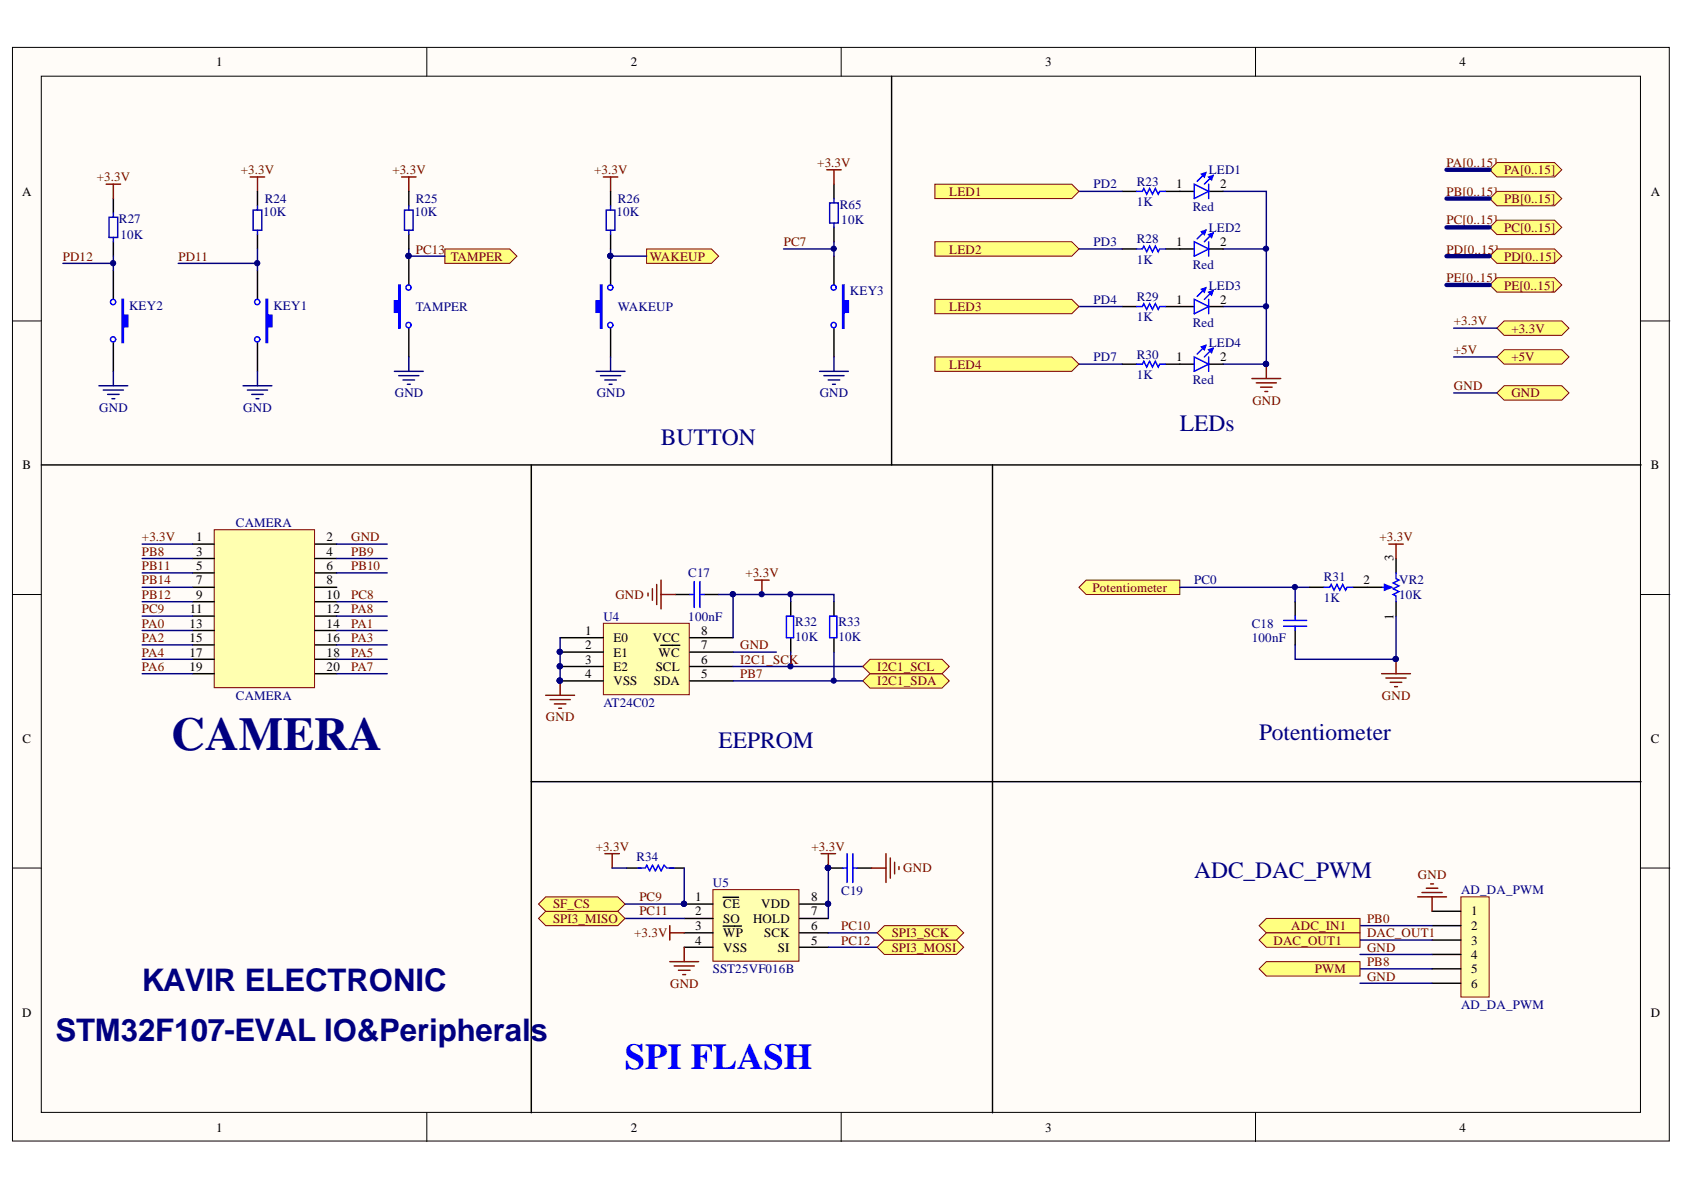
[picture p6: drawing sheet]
<svg xmlns="http://www.w3.org/2000/svg" width="297mm" height="210mm" viewBox="0 0 297 210" stroke-linecap="round" stroke-linejoin="round" font-family="sans-serif">
<defs><g id="words">
<text font-size="8.3" fill="#000080" x="30.2" y="132.3">CAMERA</text>
<text font-size="6.4" fill="#00f" x="110.2" y="188.5">SPI FLASH</text>
<g font-size="5.5" fill="#000080">
<text x="25" y="174.8">KAVIR ELECTRONIC</text>
<text x="9.8" y="183.7">STM32F107-EVAL IO&amp;Peripherals</text>
</g>
<g font-size="4.1" fill="#000080">
<text x="208.1" y="76">LEDs</text>
<text x="116.6" y="78.5">BUTTON</text>
<text x="126.7" y="131.9">EEPROM</text>
<text x="222.1" y="130.6">Potentiometer</text>
<text x="210.7" y="154.8">ADC_DAC_PWM</text>
</g>
<g font-size="2.3">
<text x="38.2" y="11.7">1</text>
<text x="111.3" y="11.7">2</text>
<text x="184.4" y="11.7">3</text>
<text x="257.5" y="11.7">4</text>
<text x="3.9" y="34.5">A</text>
<text x="207.5" y="33.2">1</text>
<text x="215.2" y="33.2">2</text>
<text x="291.2" y="34.5">A</text>
<text x="207.5" y="43.5">1</text>
<text x="215.2" y="43.5">2</text>
<text x="207.5" y="53.6">1</text>
<text x="215.2" y="53.6">2</text>
<text x="207.5" y="63.7">1</text>
<text x="215.2" y="63.7">2</text>
<text x="4" y="82.8">B</text>
<text x="291.2" y="82.8">B</text>
<text x="34.6" y="95.4">1</text>
<text x="57.6" y="95.4">2</text>
<text x="34.6" y="98">3</text>
<text x="34.6" y="100.5">5</text>
<text x="57.6" y="98">4</text>
<text x="57.6" y="100.5">6</text>
<text x="245.8" y="99" transform="rotate(-90 245.8 99)">3</text>
<text x="34.6" y="103.1">7</text>
<text x="34.6" y="105.7">9</text>
<text x="57.6" y="103.1">8</text>
<text x="57.6" y="105.7">10</text>
<text x="240.5" y="103.1">2</text>
<text x="33.4" y="110.7">13</text>
<text x="33.4" y="113.3">15</text>
<text x="33.5" y="108.2">11</text>
<text x="57.6" y="108.2">12</text>
<text x="57.6" y="110.7">14</text>
<text x="57.6" y="113.3">16</text>
<text x="103.2" y="112">1</text>
<text x="108.2" y="113.3">E0</text>
<text x="115.1" y="113.3">VCC</text>
<text x="123.7" y="112">8</text>
<text x="245.8" y="109.3" transform="rotate(-90 245.8 109.3)">1</text>
<text x="33.4" y="115.8">17</text>
<text x="33.4" y="118.4">19</text>
<text x="57.6" y="115.8">18</text>
<text x="57.6" y="118.4">20</text>
<text x="103.2" y="114.6">2</text>
<text x="103.2" y="117.1">3</text>
<text x="103.2" y="119.6">4</text>
<text x="108.2" y="115.8">E1</text>
<text x="108.2" y="118.4">E2</text>
<text x="115.7" y="118.4">SCL</text>
<text x="116.2" y="115.8">WC</text>
<text x="123.7" y="119.6">5</text>
<text x="123.7" y="117.1">6</text>
<text x="123.7" y="114.6">7</text>
<text x="108.2" y="120.9">VSS</text>
<text x="115.3" y="120.9">SDA</text>
<text x="4" y="131">C</text>
<text x="291.2" y="131">C</text>
<text x="122.6" y="158.9">1</text>
<text x="122.6" y="161.5">2</text>
<text x="127.6" y="160.2">CE</text>
<text x="134.3" y="160.2">VDD</text>
<text x="143.1" y="161.5">7</text>
<text x="143.1" y="158.9">8</text>
<text x="259.5" y="161.5">1</text>
<text x="122.6" y="164.1">3</text>
<text x="122.6" y="166.6">4</text>
<text x="127.6" y="162.7">SO</text>
<text x="127.6" y="165.4">WP</text>
<text x="127.6" y="167.9">VSS</text>
<text x="132.8" y="162.7">HOLD</text>
<text x="134.8" y="165.4">SCK</text>
<text x="137.2" y="167.9">SI</text>
<text x="143.1" y="166.6">5</text>
<text x="143.1" y="164.1">6</text>
<text x="259.5" y="164.1">2</text>
<text x="259.5" y="166.6">3</text>
<text x="259.5" y="169.2">4</text>
<text x="259.5" y="171.7">5</text>
<text x="3.9" y="179.3">D</text>
<text x="259.5" y="174.2">6</text>
<text x="291.2" y="179.3">D</text>
<text x="38.2" y="199.6">1</text>
<text x="111.3" y="199.6">2</text>
<text x="184.4" y="199.6">3</text>
<text x="257.5" y="199.6">4</text>
</g>
<g font-size="2.3" fill="#800000">
<text x="144.2" y="29.4">+3.3V</text>
<text x="255.2" y="29.4">PA[0..15]</text>
<text x="17.1" y="32">+3.3V</text>
<text x="42.5" y="30.7">+3.3V</text>
<text x="69.2" y="30.7">+3.3V</text>
<text x="104.8" y="30.7">+3.3V</text>
<text x="167.4" y="34.5">LED1</text>
<text x="255.2" y="34.5">PB[0..15]</text>
<text x="265.3" y="30.7">PA[0..15]</text>
<text x="265.3" y="35.8">PB[0..15]</text>
<text x="255.2" y="39.6">PC[0..15]</text>
<text x="265.3" y="40.8">PC[0..15]</text>
<text x="11.1" y="46">PD12</text>
<text x="31.5" y="46">PD11</text>
<text x="73.4" y="44.7">PC13</text>
<text x="79.5" y="46">TAMPER</text>
<text x="114.6" y="46">WAKEUP</text>
<text x="138.2" y="43.5">PC7</text>
<text x="167.4" y="44.7">LED2</text>
<text x="255.2" y="44.7">PD[0..15]</text>
<text x="265.3" y="46">PD[0..15]</text>
<text x="255.2" y="49.8">PE[0..15]</text>
<text x="265.3" y="51.1">PE[0..15]</text>
<text x="167.4" y="54.9">LED3</text>
<text x="256.4" y="57.4">+3.3V</text>
<text x="266.6" y="58.7">+3.3V</text>
<text x="167.4" y="65">LED4</text>
<text x="256.4" y="62.5">+5V</text>
<text x="266.6" y="63.7">+5V</text>
<text x="220.9" y="71.4">GND</text>
<text x="256.4" y="68.8">GND</text>
<text x="266.6" y="70.1">GND</text>
<text x="25" y="95.4">+3.3V</text>
<text x="61.9" y="95.4">GND</text>
<text x="243.3" y="95.4">+3.3V</text>
<text x="25" y="98">PB8</text>
<text x="25" y="100.5">PB11</text>
<text x="61.9" y="98">PB9</text>
<text x="61.9" y="100.5">PB10</text>
<text x="131.5" y="101.8">+3.3V</text>
<text x="25" y="103.1">PB14</text>
<text x="25" y="105.7">PB12</text>
<text x="61.9" y="105.7">PC8</text>
<text x="108.5" y="105.7">GND</text>
<text x="192.7" y="104.4">Potentiometer</text>
<text x="25" y="108.2">PC9</text>
<text x="25" y="113.3">PA2</text>
<text x="25" y="110.7">PA0</text>
<text x="61.9" y="108.2">PA8</text>
<text x="61.9" y="110.7">PA1</text>
<text x="61.9" y="113.3">PA3</text>
<text x="25" y="118.4">PA6</text>
<text x="25" y="115.8">PA4</text>
<text x="61.9" y="118.4">PA7</text>
<text x="61.9" y="115.8">PA5</text>
<text x="130.5" y="114.6">GND</text>
<text x="130.5" y="119.6">PB7</text>
<text x="130.5" y="117.1">I2C1_SCK</text>
<text x="154.7" y="118.4">I2C1_SCL</text>
<text x="154.7" y="120.9">I2C1_SDA</text>
<text x="243.7" y="123.4">GND</text>
<text x="96.3" y="127.2">GND</text>
<text x="105.1" y="150.1">+3.3V</text>
<text x="143.2" y="150.1">+3.3V</text>
<text x="159.3" y="153.9">GND</text>
<text x="250.1" y="155.1">GND</text>
<text x="97.5" y="160.2">SF_CS</text>
<text x="112.8" y="158.9">PC9</text>
<text x="112.8" y="161.5">PC11</text>
<text x="97.5" y="162.7">SPI3_MISO</text>
<text x="111.8" y="165.4">+3.3V</text>
<text x="148.4" y="164.1">PC10</text>
<text x="148.4" y="166.6">PC12</text>
<text x="157.3" y="167.9">SPI3_MOSI</text>
<text x="157.3" y="165.4">SPI3_SCK</text>
<text x="224.6" y="166.6">DAC_OUT1</text>
<text x="227.8" y="164.1">ADC_IN1</text>
<text x="241.1" y="162.7">PB0</text>
<text x="241.1" y="165.4">DAC_OUT1</text>
<text x="241.1" y="167.9">GND</text>
<text x="231.9" y="171.7">PWM</text>
<text x="241.1" y="170.4">PB8</text>
<text x="241.1" y="173">GND</text>
<text x="118.2" y="174.2">GND</text>
</g>
<g font-size="2.3" fill="#000080">
<text x="46.7" y="35.8">R24</text>
<text x="73.4" y="35.8">R25</text>
<text x="109" y="35.8">R26</text>
<text x="192.9" y="33.2">PD2</text>
<text x="200.5" y="32.7">R23</text>
<text x="213.2" y="30.7">LED1</text>
<text x="21" y="39.3">R27</text>
<text x="46.4" y="38.1">10K</text>
<text x="73.1" y="38.1">10K</text>
<text x="108.7" y="38.1">10K</text>
<text x="148.1" y="36.8">R65</text>
<text x="148.4" y="39.6">10K</text>
<text x="200.5" y="36.3">1K</text>
<text x="210.4" y="37.3">Red</text>
<text x="213.2" y="40.8">LED2</text>
<text x="21.2" y="42.1">10K</text>
<text x="192.9" y="43.5">PD3</text>
<text x="200.5" y="42.9">R28</text>
<text x="200.5" y="46.5">1K</text>
<text x="210.4" y="47.5">Red</text>
<text x="149.9" y="52.1">KEY3</text>
<text x="192.9" y="53.6">PD4</text>
<text x="200.5" y="53.1">R29</text>
<text x="213.2" y="51.1">LED3</text>
<text x="22.8" y="54.6">KEY2</text>
<text x="48.2" y="54.6">KEY1</text>
<text x="73.4" y="54.9">TAMPER</text>
<text x="109" y="54.9">WAKEUP</text>
<text x="200.5" y="56.6">1K</text>
<text x="210.4" y="57.7">Red</text>
<text x="192.9" y="63.7">PD7</text>
<text x="200.5" y="63.2">R30</text>
<text x="213.2" y="61.2">LED4</text>
<text x="69.6" y="70.1">GND</text>
<text x="105.2" y="70.1">GND</text>
<text x="144.6" y="70.1">GND</text>
<text x="200.5" y="66.8">1K</text>
<text x="210.4" y="67.8">Red</text>
<text x="17.5" y="72.6">GND</text>
<text x="42.9" y="72.6">GND</text>
<text x="41.6" y="92.9">CAMERA</text>
<text x="121.4" y="101.8">C17</text>
<text x="210.7" y="103.1">PC0</text>
<text x="233.5" y="102.5">R31</text>
<text x="233.5" y="106.2">1K</text>
<text x="246.8" y="103.1">VR2</text>
<text x="246.8" y="105.7">10K</text>
<text x="106.4" y="109.5">U4</text>
<text x="121.4" y="109.5">100nF</text>
<text x="140.3" y="110.5">R32</text>
<text x="140.3" y="113">10K</text>
<text x="147.9" y="110.5">R33</text>
<text x="147.9" y="113">10K</text>
<text x="220.8" y="110.7">C18</text>
<text x="220.8" y="113.3">100nF</text>
<text x="41.6" y="123.4">CAMERA</text>
<text x="106.4" y="124.7">AT24C02</text>
<text x="112.3" y="151.8">R34</text>
<text x="125.7" y="156.4">U5</text>
<text x="148.4" y="157.9">C19</text>
<text x="257.7" y="157.7">AD_DA_PWM</text>
<text x="125.7" y="171.7">SST25VF016B</text>
<text x="257.7" y="178">AD_DA_PWM</text>
</g>
</g></defs>
<g fill="#fffcf8" stroke="#000" stroke-width=".18">
<path d="M2.2 8.4h292.2v192.9h-292.2z"/>
<path d="M7.3 13.4h282.1v182.8h-282.1z"/>
</g>
<path d="M75.3 8.4v5M148.4 8.4v5M221.5 8.4v5M2.2 56.6h5.1M289.5 56.6h5M2.2 104.9h5.1M289.5 104.9h5M2.2 153.1h5.1M289.5 153.1h5M75.3 196.3v5.1M148.4 196.3v5.1M221.5 196.3v5.1" fill="none" stroke="#000" stroke-width=".18"/>
<path d="M190.3 33.8h7.6M215.7 33.8h7.7v30.4h-7.7M190.3 43.9h7.6M190.3 54.1h7.6M215.7 43.9h7.7M215.7 54.1h7.7M190.3 64.2h7.6" fill="none" stroke="#000080" stroke-width=".25"/>
<g fill="#000080" stroke="#000080" stroke-width=".18">
<circle cx="223.3" cy="43.9" r=".46"/>
<circle cx="223.3" cy="54" r=".47"/>
<circle cx="223.3" cy="64.2" r=".47"/>
</g>
<path d="M220.8 66.8h5.1M221.6 67.5h3.5M222.3 68.3h2.1M223.1 69.1h.5M223.4 64.2v2.6" fill="none" stroke="#800000" stroke-width=".25"/>
<path d="M197.9 33.8h2.6M205.6 33.8h2.5M197.9 43.9h2.6M197.9 54.1h2.6M205.6 43.9h2.5M205.6 54.1h2.5M197.9 64.2h2.6M205.6 64.2h2.5" fill="none" stroke="#000" stroke-width=".25"/>
<path d="M200.5 33.8h1l.3-.6 .5 1.1 .5-1.1 .5 1.1 .5-1.1 .5 1.1 .3-.5h1M200.5 43.9h1l.3-.5 .5 1 .5-1 .5 1 .5-1 .5 1 .3-.5h1M200.5 54.1h1l.3-.5 .5 1 .5-1 .5 1 .5-1 .5 1 .3-.5h1M200.5 64.2h1l.3-.5 .5 1 .5-1 .5 1 .5-1 .5 1 .3-.5h1" fill="none" stroke="#00f" stroke-width=".25"/>
<g fill="#ffff80" stroke="#800000" stroke-width=".18">
<path d="M164.9 63h24.1l1.3 1.2-1.3 1.3h-24.1z" fill-rule="evenodd"/>
<path d="M164.9 52.8h24.1l1.3 1.3-1.3 1.2h-24.1z" fill-rule="evenodd"/>
<path d="M164.9 32.5h24.1l1.3 1.3-1.3 1.2h-24.1z" fill-rule="evenodd"/>
<path d="M164.9 42.6h24.1l1.3 1.3-1.3 1.3h-24.1z" fill-rule="evenodd"/>
</g>
<path d="M246.2 98.5v2.6M246.2 106.1v2.6" fill="none" stroke="#000" stroke-width=".25"/>
<path d="M243.7 103.6h1.3" fill="none" stroke="#00f" stroke-width=".25"/>
<path d="M244.2 103.1l1.3 .5-1.3 .5z" fill="#00f"/>
<path d="M244.2 103.1l1.3 .5-1.3 .5zM246.2 101.1v1l.6 .2-1.1 .5 1.1 .5-1.1 .5 1.1 .6-1.1 .5 .5 .2v1" fill="none" stroke="#00f" stroke-width=".25"/>
<path d="M241.2 103.6h2.5" fill="none" stroke="#000" stroke-width=".25"/>
<path d="M245 96h2.5M246.2 96v2.5M243.7 118.8h5.1M244.5 119.6h3.5M246.2 116.3v2.5M245.2 120.4h2.1M246 121.1h.5" fill="none" stroke="#800000" stroke-width=".25"/>
<circle cx="246.2" cy="116.2" r=".46" fill="#000080" stroke="#000080" stroke-width=".18"/>
<path d="M190.3 103.6l1.3-1.3h16.5v2.6h-16.5z" fill-rule="evenodd" fill="#ffff80" stroke="#800000" stroke-width=".18"/>
<path d="M228.5 106.1v2.6M228.5 111.2v2.6" fill="none" stroke="#000" stroke-width=".25"/>
<path d="M226.4 109.4h4.1M226.4 110.5h4.1M228.5 108.7v.7M228.5 110.5v.7" fill="none" stroke="#00f" stroke-width=".25"/>
<path d="M228.5 103.6v2.5M246.2 108.7v7.6h-17.7v-2.5" fill="none" stroke="#000080" stroke-width=".25"/>
<g fill="#000080" stroke="#000080" stroke-width=".18">
<circle cx="228.4" cy="103.5" r=".46"/>
<circle cx="246.2" cy="116.2" r=".46"/>
</g>
<path d="M78.5 43.9h11.4l1.3 1.3-1.3 1.3h-11.4z" fill-rule="evenodd" fill="#ffff80" stroke="#800000" stroke-width=".18"/>
<path d="M72.1 43.9v1.3h6.4" fill="none" stroke="#000080" stroke-width=".25"/>
<circle cx="72.1" cy="45.1" r=".46" fill="#000080" stroke="#000080" stroke-width=".18"/>
<path d="M152.2 120.1l1.3-1.3h12.7l1.2 1.3-1.2 1.3h-12.7z" fill-rule="evenodd" fill="#ffff80" stroke="#800000" stroke-width=".18"/>
<path d="M208.1 103.6h22.9" fill="none" stroke="#000080" stroke-width=".25"/>
<path d="M106.4 109.9h15.2v12.6h-15.2z" fill="#ffffb0" stroke="#800000" stroke-width=".18"/>
<g fill="none" stroke="#000" stroke-width=".25">
<path d="M157.3 13.4v68.6M72.1 45.2v5.1M72.1 57.9v5.1M7.3 82h282.2M93.7 82v55.9h195.8M175.1 82v55.9M98.8 112.5h7.6M98.8 115h7.6M98.8 117.6h7.6M116.5 113.8h3.4M119.1 104.9h2.6M121.7 112.5h7.6"/>
<path d="M121.7 115h7.6M121.7 117.6h7.6M124.2 104.9h2.6M231 103.6h2.5M238.6 103.6h2.6M98.8 120.1h7.6M121.7 120.1h7.6"/>
</g>
<g fill="#000080" stroke="#000080" stroke-width=".18">
<circle cx="98.7" cy="115" r=".46"/>
<circle cx="98.7" cy="117.5" r=".47"/>
<circle cx="98.7" cy="120.1" r=".46"/>
<circle cx="134.3" cy="104.8" r=".46"/>
<circle cx="129.3" cy="104.8" r=".46"/>
<circle cx="72.1" cy="45.1" r=".46"/>
</g>
<path d="M114.3 104.6v.5M115.1 103.8v2.1M115.8 103.1v3.5M116.6 102.3v5.1M116.6 104.9h2.5M133.1 102.3h2.6M134.4 102.3v2.6M96.3 122.6h5M97 123.4h3.6M97.8 124.2h2M98.5 124.9h.6M98.8 120.1v2.5" fill="none" stroke="#800000" stroke-width=".25"/>
<path d="M98.8 112.5v7.6M126.8 104.9h2.5M129.3 117.6h22.9M129.3 115h7.6M129.3 120.1h22.9" fill="none" stroke="#000080" stroke-width=".25"/>
<path d="M121.7 104.9h.7M122.4 102.6v4.6M123.5 104.9h.7M123.5 102.6v4.6M233.5 103.6h1.1l.2-.5 .5 1 .5-1 .5 1 .5-1 .5 1 .3-.5h1" fill="none" stroke="#00f" stroke-width=".25"/>
<path d="M70.3 50.3h.3v7.6h-.3v-2.8h-.7v-2h.7z" fill-rule="evenodd" fill="#00f"/>
<g fill="none" stroke="#00f" stroke-width=".25">
<path d="M70.3 50.3h.3v7.6h-.3v-2.8h-.7v-2h.7z"/>
<circle cx="72.1" cy="57.3" r=".46"/>
<circle cx="72.1" cy="50.7" r=".46"/>
</g>
<circle cx="72.1" cy="45.1" r=".46" fill="#000080" stroke="#000080" stroke-width=".18"/>
<path d="M69.6 65.5h5.1M70.3 66.3h3.6M71.1 67h2M71.9 67.8h.5M72.1 63v2.5" fill="none" stroke="#000080" stroke-width=".25"/>
<path d="M70.8 31.2h2.6M72.1 31.2v2.6" fill="none" stroke="#800000" stroke-width=".25"/>
<path d="M45.4 47.7v5.1M45.4 60.4v5.1" fill="none" stroke="#000" stroke-width=".25"/>
<path d="M46.9 52.8h.3v2.8h.8v2h-.8v2.8h-.3z" fill-rule="evenodd" fill="#00f"/>
<g fill="none" stroke="#00f" stroke-width=".25">
<path d="M46.9 52.8h.3v2.8h.8v2h-.8v2.8h-.3z"/>
<circle cx="45.4" cy="53.3" r=".46"/>
<circle cx="45.4" cy="59.9" r=".46"/>
</g>
<path d="M44.1 31.2h2.6M45.4 31.2v2.6" fill="none" stroke="#800000" stroke-width=".25"/>
<path d="M45.4 33.8v2.5M72.1 33.8v2.5M20 47.7v5.1M45.4 41.4v2.5M72.1 41.4v2.5M20 60.4v5.1" fill="none" stroke="#000" stroke-width=".25"/>
<path d="M45.4 36.3v.8h-.7v3.5h.7v.8M45.4 37.1h.8v3.5h-.8M72.1 36.3v.8h-.8v3.5h.8v.8M72.1 37.1h.8v3.5h-.8" fill="none" stroke="#0000bf" stroke-width=".25"/>
<path d="M31.4 46.5h14M45.4 43.9v3.8" fill="none" stroke="#000080" stroke-width=".25"/>
<circle cx="45.4" cy="46.4" r=".46" fill="#000080" stroke="#000080" stroke-width=".18"/>
<path d="M21.5 52.8h.3v2.8h.7v2h-.7v2.8h-.3z" fill-rule="evenodd" fill="#00f"/>
<g fill="none" stroke="#00f" stroke-width=".25">
<path d="M21.5 52.8h.3v2.8h.7v2h-.7v2.8h-.3z"/>
<circle cx="19.9" cy="53.3" r=".46"/>
<circle cx="19.9" cy="59.9" r=".46"/>
</g>
<path d="M20 35v2.6M20 42.6v2.6" fill="none" stroke="#000" stroke-width=".25"/>
<path d="M20 37.6v.7h-.8v3.6h.8v.7M20 38.3h.8v3.6h-.8" fill="none" stroke="#0000bf" stroke-width=".25"/>
<path d="M11.1 46.5h8.9M20 45.2v2.5M42.9 68h5.1M43.6 68.8h3.6M44.4 69.6h2M45.2 70.3h.5M45.4 65.5v2.5" fill="none" stroke="#000080" stroke-width=".25"/>
<circle cx="19.9" cy="46.4" r=".46" fill="#000080" stroke="#000080" stroke-width=".18"/>
<path d="M114.1 43.9h11.4l1.3 1.3-1.3 1.3h-11.4z" fill-rule="evenodd" fill="#ffff80" stroke="#800000" stroke-width=".18"/>
<path d="M107.7 43.9v1.3h6.4" fill="none" stroke="#000080" stroke-width=".25"/>
<circle cx="107.6" cy="45.1" r=".46" fill="#000080" stroke="#000080" stroke-width=".18"/>
<path d="M107.7 45.2v5.1M107.7 57.9v5.1" fill="none" stroke="#000" stroke-width=".25"/>
<path d="M105.9 50.3h.3v7.6h-.3v-2.8h-.7v-2h.7z" fill-rule="evenodd" fill="#00f"/>
<g fill="none" stroke="#00f" stroke-width=".25">
<path d="M105.9 50.3h.3v7.6h-.3v-2.8h-.7v-2h.7zM138.7 108.7h1.3v3.8h-1.3zM146.3 108.7h1.3v3.8h-1.3z"/>
<circle cx="107.6" cy="57.3" r=".46"/>
<circle cx="107.6" cy="50.7" r=".46"/>
</g>
<g fill="#000080" stroke="#000080" stroke-width=".18">
<circle cx="107.6" cy="45.1" r=".46"/>
<circle cx="139.4" cy="117.5" r=".46"/>
<circle cx="147.1" cy="120.1" r=".46"/>
<circle cx="129.3" cy="104.8" r=".46"/>
<circle cx="139.4" cy="104.8" r=".46"/>
</g>
<g fill="none" stroke="#000080" stroke-width=".25">
<path d="M17.5 68h5M18.2 68.8h3.6M19 69.6h2M19.7 70.3h.5M20 65.5v2.5M105.2 65.5h5M105.9 66.3h3.6M106.7 67h2M107.4 67.8h.6M107.7 63v2.5M139.5 104.9v1.2M139.5 115v2.6"/>
<path d="M147.1 106.1v-1.2h-17.8v7.6M147.1 115v5.1"/>
</g>
<path d="M18.7 32.5h2.6M20 32.5v2.5M106.4 31.2h2.6M107.7 31.2v2.6" fill="none" stroke="#800000" stroke-width=".25"/>
<path d="M107.7 33.8v2.5M107.7 41.4v2.5M139.5 106.1v2.6M139.5 112.5v2.5M147.1 106.1v2.6M147.1 112.5v2.5" fill="none" stroke="#000" stroke-width=".25"/>
<path d="M107.7 36.3v.8h-.8v3.5h.8v.8M107.7 37.1h.8v3.5h-.8" fill="none" stroke="#0000bf" stroke-width=".25"/>
<path d="M257.7 158.2h5v17.7h-5z" fill="#ffffb0" stroke="#800000" stroke-width=".18"/>
<path d="M252.6 160.7h5.1M252.6 163.3h5.1M252.6 165.8h5.1M252.6 168.4h5.1M252.6 170.9h5.1M252.6 173.4h5.1" fill="none" stroke="#000" stroke-width=".25"/>
<path d="M250.1 158.2h5M250.8 157.4h3.6M251.6 156.7h2M252.3 155.9h.6M252.6 158.2v2.5" fill="none" stroke="#800000" stroke-width=".25"/>
<path d="M239.9 163.3h12.7M239.9 165.8h12.7M239.9 168.4h12.7M239.9 170.9h12.7M239.9 173.4h12.7" fill="none" stroke="#000080" stroke-width=".25"/>
<g fill="#ffff80" stroke="#800000" stroke-width=".18">
<path d="M222.1 163.3l1.3-1.3h16.5v2.5h-16.5z" fill-rule="evenodd"/>
<path d="M222.1 165.8l1.3-1.3h16.5v2.6h-16.5z" fill-rule="evenodd"/>
<path d="M222.1 170.9l1.3-1.3h16.5v2.6h-16.5z" fill-rule="evenodd"/>
</g>
<path d="M125.7 156.9h15.2v12.6h-15.2z" fill="#ffffb0" stroke="#800000" stroke-width=".18"/>
<g fill="none" stroke="#000" stroke-width=".25">
<path d="M93.7 137.9v58.4M175.1 137.9v58.4M110.5 153.1h2.6M118.1 153.1h2.6M120.7 159.5h5.1M127.6 158.3h1.3M129 158.3h1.3M141 159.5h5.1M146.1 153.1h2.6M151.2 153.1h2.5M120.7 162h5.1M120.7 164.5h5.1"/>
<path d="M120.7 167.1h5.1M127.6 163.4h3.2M141 162h5.1M141 164.5h5.1M141 167.1h5.1"/>
</g>
<g fill="#000080" stroke="#000080" stroke-width=".18">
<circle cx="120.6" cy="159.4" r=".46"/>
<circle cx="146.1" cy="159.4" r=".46"/>
<circle cx="146.1" cy="153.1" r=".46"/>
</g>
<path d="M112.6 153.1h1.2l.3-.5 .5 1 .5-1 .5 1 .5-1 .5 1 .5-1 .5 .5h1.3M148.7 153.1h.7M149.4 150.6v5.1M150.4 150.6v5.1M150.4 153.1h.8" fill="none" stroke="#00f" stroke-width=".25"/>
<g fill="none" stroke="#800000" stroke-width=".25">
<path d="M106.7 150.6h2.5M108 150.6v2.5M144.8 150.6h2.6M146.1 150.6v2.5M153.7 153.1h2.6M156.3 150.6v5.1M157 151.3v3.6M157.8 152.1v2M158.6 152.9v.5M118.1 163.3v2.5M118.1 164.5h2.6M118.1 169.6h5.1"/>
<path d="M118.9 170.4h3.6M119.7 171.1h2M120.4 171.9h.5M120.7 167.1v2.5"/>
</g>
<path d="M108 153.1h2.5M120.7 153.1v6.4h-10.5M146.1 153.1v8.9M110.2 162h10.5M146.1 164.5h8.6M146.1 167.1h8.6" fill="none" stroke="#000080" stroke-width=".25"/>
<path d="M37.8 93.4h17.7v27.9h-17.7z" fill="#ffffb0" stroke="#800000" stroke-width=".18"/>
<g fill="none" stroke="#000" stroke-width=".25">
<path d="M208.1 33.8h2.6M213.2 33.8h2.5M34 96h3.8M34 98.5h3.8M55.6 96h3.8M55.6 98.5h3.8M34 101.1h3.8M34 103.6h3.8M34 106.1h3.8M34 108.7h3.8M34 111.2h3.8M34 113.8h3.8"/>
<path d="M34 116.3h3.8M34 118.8h3.8M55.6 101.1h3.8M55.6 103.6h3.8M55.6 106.1h3.8M55.6 108.7h3.8M55.6 111.2h3.8M55.6 113.8h3.8M55.6 116.3h3.8M55.6 118.8h3.8"/>
</g>
<g fill="none" stroke="#000080" stroke-width=".25">
<path d="M25.1 96h8.9M25.1 98.5h8.9M59.4 96h8.9M59.4 98.5h8.9M25.1 101.1h8.9M25.1 103.6h8.9M25.1 106.1h8.9M25.1 108.7h8.9M25.1 111.2h8.9M25.1 113.8h8.9M25.1 116.3h8.9M25.1 118.8h8.9"/>
<path d="M59.4 101.1h8.9M59.4 106.1h8.9M59.4 108.7h8.9M59.4 111.2h8.9M59.4 113.8h8.9M59.4 116.3h8.9M59.4 118.8h8.9"/>
</g>
<path d="M210.7 32.5l2.5 1.3-2.5 1.2zM213.2 32.5v2.5M214 31l-1.6 1.5" fill="none" stroke="#00f" stroke-width=".25"/>
<path d="M213.2 31.2l.8-.2-.3 .7z" fill="#00f"/>
<path d="M212.7 30.5l-1.5 1.5M213.2 31.2l.8-.2-.3 .7z" fill="none" stroke="#00f" stroke-width=".25"/>
<path d="M211.9 30.7l.8-.2-.3 .7z" fill="#00f"/>
<path d="M211.9 30.7l.8-.2-.3 .7zM210.7 42.6l2.5 1.3-2.5 1.3zM213.2 42.6v2.6M214 41.1l-1.6 1.5" fill="none" stroke="#00f" stroke-width=".25"/>
<path d="M208.1 43.9h2.6M213.2 43.9h2.5" fill="none" stroke="#000" stroke-width=".25"/>
<path d="M213.2 41.4l.8-.3-.3 .8z" fill="#00f"/>
<path d="M212.7 40.6l-1.5 1.5M213.2 41.4l.8-.3-.3 .8z" fill="none" stroke="#00f" stroke-width=".25"/>
<path d="M211.9 40.9l.8-.3-.3 .8z" fill="#00f"/>
<path d="M210.7 52.8l2.5 1.3-2.5 1.2zM211.9 40.9l.8-.3-.3 .8zM213.2 52.8v2.5M214 51.3l-1.6 1.5" fill="none" stroke="#00f" stroke-width=".25"/>
<path d="M208.1 54.1h2.6M213.2 54.1h2.5" fill="none" stroke="#000" stroke-width=".25"/>
<path d="M213.2 51.5l.8-.2-.3 .7z" fill="#00f"/>
<path d="M212.7 50.8l-1.5 1.5M213.2 51.5l.8-.2-.3 .7z" fill="none" stroke="#00f" stroke-width=".25"/>
<path d="M211.9 51l.8-.2-.3 .7z" fill="#00f"/>
<path d="M211.9 51l.8-.2-.3 .7zM210.7 63l2.5 1.2-2.5 1.3zM213.2 63v2.5M214 61.4l-1.6 1.6" fill="none" stroke="#00f" stroke-width=".25"/>
<path d="M208.1 64.2h2.6M213.2 64.2h2.5" fill="none" stroke="#000" stroke-width=".25"/>
<path d="M213.2 61.7l.8-.3-.3 .8z" fill="#00f"/>
<path d="M212.7 60.9l-1.5 1.6M213.2 61.7l.8-.3-.3 .8z" fill="none" stroke="#00f" stroke-width=".25"/>
<path d="M211.9 61.2l.8-.3-.3 .8z" fill="#00f"/>
<path d="M211.9 61.2l.8-.3-.3 .8z" fill="none" stroke="#00f" stroke-width=".25"/>
<path d="M262.8 29.9l1.2-1.2h10.2l1.3 1.2-1.3 1.3h-10.2z" fill-rule="evenodd" fill="#ffff80" stroke="#800000" stroke-width=".18"/>
<path d="M255.1 29.9h7.7" fill="none" stroke="#000080" stroke-width=".76"/>
<path d="M262.8 35l1.2-1.2h10.2l1.3 1.2-1.3 1.3h-10.2z" fill-rule="evenodd" fill="#ffff80" stroke="#800000" stroke-width=".18"/>
<path d="M255.1 35h7.7" fill="none" stroke="#000080" stroke-width=".76"/>
<path d="M262.8 40.1l1.2-1.3h10.2l1.3 1.3-1.3 1.3h-10.2z" fill-rule="evenodd" fill="#ffff80" stroke="#800000" stroke-width=".18"/>
<path d="M255.1 40.1h7.7" fill="none" stroke="#000080" stroke-width=".76"/>
<path d="M262.8 45.2l1.2-1.3h10.2l1.3 1.3-1.3 1.3h-10.2z" fill-rule="evenodd" fill="#ffff80" stroke="#800000" stroke-width=".18"/>
<path d="M255.1 45.2h7.7" fill="none" stroke="#000080" stroke-width=".76"/>
<path d="M262.8 50.3l1.2-1.3h10.2l1.3 1.3-1.3 1.2h-10.2z" fill-rule="evenodd" fill="#ffff80" stroke="#800000" stroke-width=".18"/>
<path d="M255.1 50.3h7.7" fill="none" stroke="#000080" stroke-width=".76"/>
<g fill="#ffff80" stroke="#800000" stroke-width=".18">
<path d="M264 57.9l1.3-1.3h10.2l1.3 1.3-1.3 1.3h-10.2z" fill-rule="evenodd"/>
<path d="M264 63l1.3-1.3h10.2l1.3 1.3-1.3 1.2h-10.2z" fill-rule="evenodd"/>
</g>
<path d="M256.4 57.9h7.6M256.4 63h7.6" fill="none" stroke="#000080" stroke-width=".25"/>
<path d="M264 69.3l1.3-1.3h10.2l1.3 1.3-1.3 1.3h-10.2z" fill-rule="evenodd" fill="#ffff80" stroke="#800000" stroke-width=".18"/>
<path d="M256.4 69.3h7.6" fill="none" stroke="#000080" stroke-width=".25"/>
<path d="M152.2 117.6l1.3-1.3h12.7l1.2 1.3-1.2 1.2h-12.7z" fill-rule="evenodd" fill="#ffff80" stroke="#800000" stroke-width=".18"/>
<path d="M147.1 45.2v5.1M147.1 57.9v5.1" fill="none" stroke="#000" stroke-width=".25"/>
<path d="M148.6 50.3h.3v2.8h.7v2h-.7v2.8h-.3z" fill-rule="evenodd" fill="#00f"/>
<g fill="none" stroke="#00f" stroke-width=".25">
<path d="M148.6 50.3h.3v2.8h.7v2h-.7v2.8h-.3z"/>
<circle cx="147" cy="57.3" r=".46"/>
<circle cx="147.1" cy="50.7" r=".46"/>
</g>
<path d="M147.1 32.5v2.5M147.1 40.1v2.5" fill="none" stroke="#000" stroke-width=".25"/>
<path d="M147.1 35v.8h-.8v3.5h.8v.8M147.1 35.8h.8v3.5h-.8" fill="none" stroke="#0000bf" stroke-width=".25"/>
<path d="M138.2 43.9h8.9M147.1 42.6v2.6M144.6 65.5h5M145.3 66.3h3.6M146.1 67h2M146.8 67.8h.6M147.1 63v2.5" fill="none" stroke="#000080" stroke-width=".25"/>
<circle cx="147.1" cy="43.9" r=".46" fill="#000080" stroke="#000080" stroke-width=".18"/>
<path d="M145.8 29.9h2.6M147.1 29.9v2.6" fill="none" stroke="#800000" stroke-width=".25"/>
<g fill="#ffff80" stroke="#800000" stroke-width=".18">
<path d="M154.7 167.1l1.3-1.3h12.7l1.3 1.3-1.3 1.3h-12.7z" fill-rule="evenodd"/>
<path d="M154.7 164.5l1.3-1.2h12.7l1.3 1.2-1.3 1.3h-12.7z" fill-rule="evenodd"/>
<path d="M95 162l1.3-1.3h12.7l1.2 1.3-1.2 1.3h-12.7z" fill-rule="evenodd"/>
<path d="M95 159.5l1.3-1.3h12.7l1.2 1.3-1.2 1.2h-12.7z" fill-rule="evenodd"/>
</g>
<use href="#words"/>
</svg>
